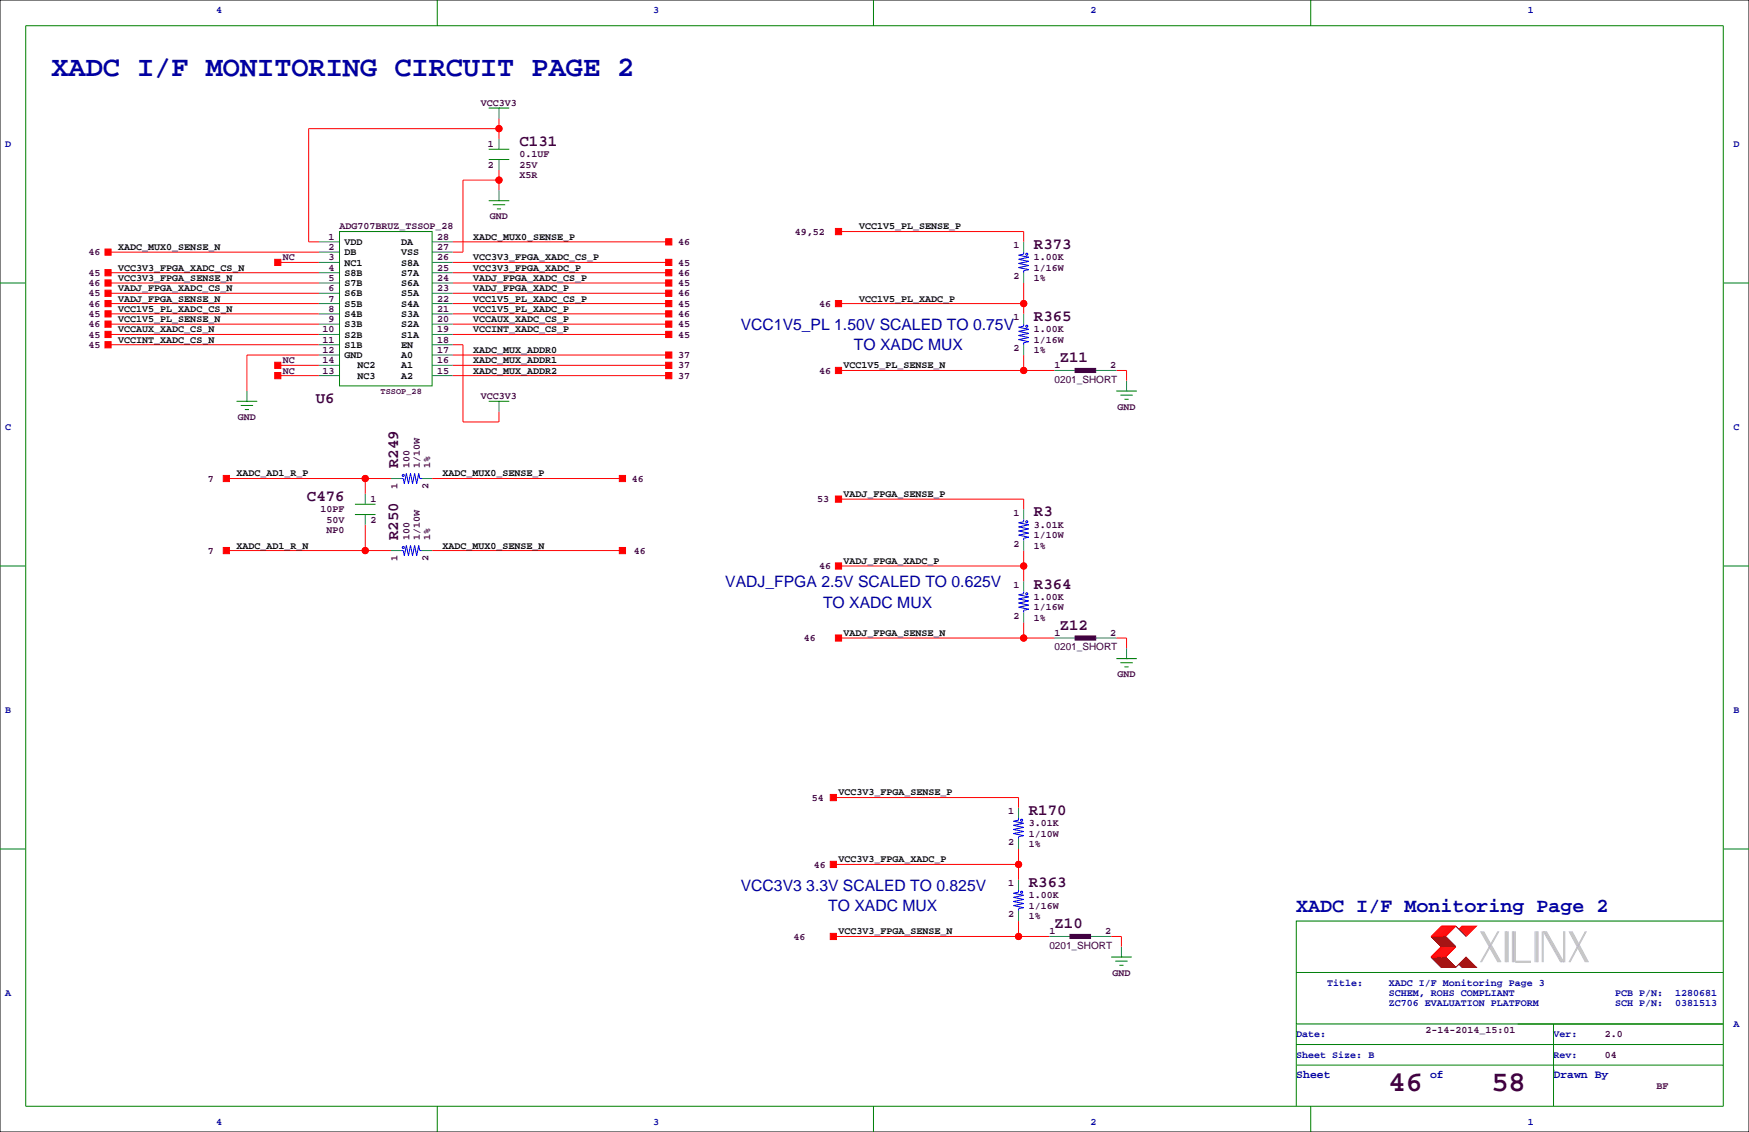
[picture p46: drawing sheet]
<svg xmlns="http://www.w3.org/2000/svg" width="432mm" height="279mm" viewBox="0 0 432 279" stroke-linecap="round" stroke-linejoin="round" font-family="sans-serif">
<defs><g id="words">
<text font-size="7.1" fill="#0000a0" x="12.7" y="18.9">XADC I/F MONITORING CIRCUIT PAGE 2</text>
<g font-size="7.1" fill="#400040">
<text x="342.8" y="269.3">46</text>
<text x="368.2" y="269.3">58</text>
</g>
<text font-size="4.9" fill="#0000a0" x="320" y="225.1">XADC I/F Monitoring Page 2</text>
<g font-size="3.9" fill="#400040">
<text x="128.3" y="36">C131</text>
<text x="255.3" y="61.4">R373</text>
<text x="255.3" y="79.2">R365</text>
<text x="261.6" y="89.4">Z11</text>
<text x="78" y="99.5">U6</text>
<text x="98.3" y="115.6" transform="rotate(-90 98.3 115.6)">R249</text>
<text x="75.8" y="123.7">C476</text>
<text x="255.3" y="127.5">R3</text>
<text x="98.3" y="133.3" transform="rotate(-90 98.3 133.3)">R250</text>
<text x="255.3" y="145.3">R364</text>
<text x="261.6" y="155.4">Z12</text>
<text x="254" y="201.1">R170</text>
<text x="254" y="218.9">R363</text>
<text x="260.3" y="229.1">Z10</text>
</g>
<g font-size="3.9" fill="#0000a0">
<text x="182.9" y="81.4">VCC1V5_PL 1.50V SCALED TO 0.75V</text>
<text x="210.8" y="86.5">TO XADC MUX</text>
<text x="179.1" y="144.9">VADJ_FPGA 2.5V SCALED TO 0.625V</text>
<text x="203.2" y="150">TO XADC MUX</text>
<text x="182.9" y="219.8">VCC3V3 3.3V SCALED TO 0.825V</text>
<text x="204.5" y="224.9">TO XADC MUX</text>
</g>
<g font-size="2.8" fill="#0000a0">
<text x="320" y="266.1">Sheet</text>
<text x="353.1" y="266.1">of</text>
<text x="383.5" y="266.1">Drawn By</text>
</g>
<g font-size="2.5" fill="#0000a0">
<text x="53.3" y="3.3">4</text>
<text x="161.3" y="3.3">3</text>
<text x="269.2" y="3.3">2</text>
<text x="377.2" y="3.3">1</text>
<text x="1.3" y="36.3">D</text>
<text x="428" y="36.3">D</text>
<text x="1.3" y="106.2">C</text>
<text x="428" y="106.2">C</text>
<text x="1.3" y="176">B</text>
<text x="428" y="176">B</text>
<text x="1.3" y="245.9">A</text>
<text x="327.7" y="243.3">Title:</text>
<text x="342.9" y="245.9">SCHEM, ROHS COMPLIANT</text>
<text x="342.9" y="243.3">XADC I/F Monitoring Page 3</text>
<text x="398.8" y="245.9">PCB P/N:</text>
<text x="413.6" y="245.9">1280681</text>
<text x="342.9" y="248.4">ZC706 EVALUATION PLATFORM</text>
<text x="398.8" y="248.4">SCH P/N:</text>
<text x="413.6" y="248.4">0381513</text>
<text x="320" y="256">Date:</text>
<text x="383.5" y="256">Ver:</text>
<text x="428" y="253.5">A</text>
<text x="320" y="261.1">Sheet Size: B</text>
<text x="383.5" y="261.1">Rev:</text>
<text x="53.3" y="277.6">4</text>
<text x="161.3" y="277.6">3</text>
<text x="269.2" y="277.6">2</text>
<text x="377.2" y="277.6">1</text>
</g>
<g font-size="2.5" fill="#400040">
<text x="118.7" y="26.2">VCC3V3</text>
<text x="120.4" y="36.3">1</text>
<text x="120.4" y="41.4">2</text>
<text x="128.3" y="38.9">0.1UF</text>
<text x="128.3" y="41.4">25V</text>
<text x="128.3" y="43.9">X5R</text>
<text x="81.1" y="59.2">1</text>
<text x="83.8" y="56.6">ADG707BRUZ_TSSOP_28</text>
<text x="107.9" y="59.2">28</text>
<text x="121" y="54.1">GND</text>
<text x="196.2" y="57.9">49,52</text>
<text x="21.9" y="63">46</text>
<text x="69.8" y="64.3">NC</text>
<text x="81.1" y="61.7">2</text>
<text x="81.1" y="64.3">3</text>
<text x="107.9" y="61.7">27</text>
<text x="107.9" y="64.3">26</text>
<text x="167.4" y="60.5">46</text>
<text x="167.4" y="65.5">45</text>
<text x="250.2" y="61.3">1</text>
<text x="255.3" y="64.3">1.00K</text>
<text x="21.9" y="70.6">46</text>
<text x="21.9" y="68.1">45</text>
<text x="81.1" y="66.8">4</text>
<text x="81.1" y="69.3">5</text>
<text x="81.1" y="71.9">6</text>
<text x="107.9" y="71.9">23</text>
<text x="107.9" y="69.3">24</text>
<text x="107.9" y="66.8">25</text>
<text x="167.4" y="68.1">46</text>
<text x="167.4" y="70.6">45</text>
<text x="250.2" y="68.9">2</text>
<text x="255.3" y="69.3">1%</text>
<text x="255.3" y="66.8">1/16W</text>
<text x="21.9" y="75.7">46</text>
<text x="21.9" y="73.2">45</text>
<text x="81.1" y="74.4">7</text>
<text x="81.1" y="77">8</text>
<text x="107.9" y="77">21</text>
<text x="107.9" y="74.4">22</text>
<text x="167.4" y="73.2">46</text>
<text x="167.4" y="75.7">45</text>
<text x="202.2" y="75.7">46</text>
<text x="21.9" y="83.3">45</text>
<text x="21.9" y="80.8">46</text>
<text x="21.9" y="78.2">45</text>
<text x="79.6" y="82">10</text>
<text x="81.1" y="79.5">9</text>
<text x="107.9" y="82">19</text>
<text x="107.9" y="79.5">20</text>
<text x="167.4" y="80.8">45</text>
<text x="167.4" y="83.3">45</text>
<text x="167.4" y="78.2">46</text>
<text x="250.2" y="79.1">1</text>
<text x="255.3" y="82">1.00K</text>
<text x="21.9" y="85.9">45</text>
<text x="69.8" y="89.7">NC</text>
<text x="79.6" y="84.6">11</text>
<text x="79.6" y="87.1">12</text>
<text x="79.6" y="89.7">14</text>
<text x="107.9" y="89.7">16</text>
<text x="107.9" y="87.1">17</text>
<text x="107.9" y="84.6">18</text>
<text x="167.4" y="88.4">37</text>
<text x="250.2" y="86.7">2</text>
<text x="255.3" y="84.6">1/16W</text>
<text x="255.3" y="87.1">1%</text>
<text x="69.8" y="92.2">NC</text>
<text x="79.6" y="92.2">13</text>
<text x="107.9" y="92.2">15</text>
<text x="167.4" y="93.5">37</text>
<text x="167.4" y="90.9">37</text>
<text x="202.2" y="92.2">46</text>
<text x="260.3" y="90.9">1</text>
<text x="260.3" y="94.5">0201_SHORT</text>
<text x="274.1" y="90.9">2</text>
<text x="118.7" y="98.6">VCC3V3</text>
<text x="275.9" y="101.1">GND</text>
<text x="58.7" y="103.6">GND</text>
<text x="51.3" y="118.9">7</text>
<text x="101.1" y="115.6" transform="rotate(-90 101.1 115.6)">100</text>
<text x="103.6" y="115.6" transform="rotate(-90 103.6 115.6)">1/10W</text>
<text x="106.2" y="115.6" transform="rotate(-90 106.2 115.6)">1%</text>
<text x="156" y="118.9">46</text>
<text x="91.4" y="124">1</text>
<text x="98.1" y="120.7" transform="rotate(-90 98.1 120.7)">1</text>
<text x="105.8" y="120.7" transform="rotate(-90 105.8 120.7)">2</text>
<text x="201.7" y="124">53</text>
<text x="79.2" y="126.5">10PF</text>
<text x="80.6" y="129">50V</text>
<text x="80.6" y="131.6">NP0</text>
<text x="91.4" y="129">2</text>
<text x="250.2" y="127.3">1</text>
<text x="255.3" y="130.3">3.01K</text>
<text x="51.3" y="136.7">7</text>
<text x="101.1" y="133.3" transform="rotate(-90 101.1 133.3)">100</text>
<text x="103.6" y="133.3" transform="rotate(-90 103.6 133.3)">1/10W</text>
<text x="106.2" y="133.3" transform="rotate(-90 106.2 133.3)">1%</text>
<text x="156.5" y="136.7">46</text>
<text x="250.2" y="135">2</text>
<text x="255.3" y="132.8">1/10W</text>
<text x="255.3" y="135.4">1%</text>
<text x="98.1" y="138.4" transform="rotate(-90 98.1 138.4)">1</text>
<text x="105.8" y="138.4" transform="rotate(-90 105.8 138.4)">2</text>
<text x="202.2" y="140.5">46</text>
<text x="250.2" y="145.1">1</text>
<text x="255.3" y="148.1">1.00K</text>
<text x="250.2" y="152.7">2</text>
<text x="255.3" y="150.6">1/16W</text>
<text x="255.3" y="153.2">1%</text>
<text x="198.4" y="158.2">46</text>
<text x="260.3" y="157">1</text>
<text x="260.3" y="160.6">0201_SHORT</text>
<text x="274.1" y="157">2</text>
<text x="275.9" y="167.1">GND</text>
<text x="200.4" y="197.6">54</text>
<text x="248.9" y="201">1</text>
<text x="254" y="204">3.01K</text>
<text x="248.9" y="208.6">2</text>
<text x="254" y="209">1%</text>
<text x="254" y="206.5">1/10W</text>
<text x="201" y="214.1">46</text>
<text x="248.9" y="218.8">1</text>
<text x="254" y="221.7">1.00K</text>
<text x="248.9" y="226.4">2</text>
<text x="254" y="224.3">1/16W</text>
<text x="254" y="226.8">1%</text>
<text x="195.9" y="231.9">46</text>
<text x="259.1" y="230.6">1</text>
<text x="272.8" y="230.6">2</text>
<text x="259.1" y="234.2">0201_SHORT</text>
<text x="274.6" y="240.8">GND</text>
<text x="351.9" y="255">2-14-2014_15:01</text>
<text x="396.2" y="256">2.0</text>
<text x="396.2" y="261.1">04</text>
<text x="408.9" y="268.7">BF</text>
</g>
<g font-size="2.5">
<text x="116.8" y="59.2">XADC_MUX0_SENSE_P</text>
<text x="212.1" y="56.6">VCC1V5_PL_SENSE_P</text>
<text x="29.2" y="61.7">XADC_MUX0_SENSE_N</text>
<text x="85.1" y="60.5">VDD</text>
<text x="85.1" y="63">DB</text>
<text x="85.1" y="65.5">NC1</text>
<text x="99.1" y="60.5">DA</text>
<text x="99.1" y="63">VSS</text>
<text x="99.1" y="65.5">S8A</text>
<text x="116.8" y="64.3">VCC3V3_FPGA_XADC_CS_P</text>
<text x="29.2" y="71.9">VADJ_FPGA_XADC_CS_N</text>
<text x="29.2" y="69.3">VCC3V3_FPGA_SENSE_N</text>
<text x="29.2" y="66.8">VCC3V3_FPGA_XADC_CS_N</text>
<text x="85.1" y="68.1">S8B</text>
<text x="85.1" y="70.6">S7B</text>
<text x="99.1" y="70.6">S6A</text>
<text x="99.1" y="68.1">S7A</text>
<text x="116.8" y="66.8">VCC3V3_FPGA_XADC_P</text>
<text x="116.8" y="69.3">VADJ_FPGA_XADC_CS_P</text>
<text x="116.8" y="71.9">VADJ_FPGA_XADC_P</text>
<text x="29.2" y="77">VCC1V5_PL_XADC_CS_N</text>
<text x="29.2" y="74.4">VADJ_FPGA_SENSE_N</text>
<text x="85.1" y="73.2">S6B</text>
<text x="85.1" y="75.7">S5B</text>
<text x="99.1" y="75.7">S4A</text>
<text x="99.1" y="73.2">S5A</text>
<text x="116.8" y="74.4">VCC1V5_PL_XADC_CS_P</text>
<text x="116.8" y="77">VCC1V5_PL_XADC_P</text>
<text x="212.1" y="74.4">VCC1V5_PL_XADC_P</text>
<text x="29.2" y="82">VCCAUX_XADC_CS_N</text>
<text x="29.2" y="79.5">VCC1V5_PL_SENSE_N</text>
<text x="85.1" y="78.2">S4B</text>
<text x="85.1" y="80.8">S3B</text>
<text x="85.1" y="83.3">S2B</text>
<text x="99.1" y="83.3">S1A</text>
<text x="99.1" y="80.8">S2A</text>
<text x="99.1" y="78.2">S3A</text>
<text x="116.8" y="79.5">VCCAUX_XADC_CS_P</text>
<text x="116.8" y="82">VCCINT_XADC_CS_P</text>
<text x="29.2" y="84.6">VCCINT_XADC_CS_N</text>
<text x="85.1" y="85.9">S1B</text>
<text x="85.1" y="88.4">GND</text>
<text x="99.1" y="88.4">A0</text>
<text x="99.1" y="85.9">EN</text>
<text x="116.8" y="89.7">XADC_MUX_ADDR1</text>
<text x="116.8" y="87.1">XADC_MUX_ADDR0</text>
<text x="88.3" y="90.9">NC2</text>
<text x="88.3" y="93.5">NC3</text>
<text x="99.1" y="93.5">A2</text>
<text x="99.1" y="90.9">A1</text>
<text x="116.8" y="92.2">XADC_MUX_ADDR2</text>
<text x="208.3" y="90.9">VCC1V5_PL_SENSE_N</text>
<text x="58.4" y="117.6">XADC_AD1_R_P</text>
<text x="109.2" y="117.6">XADC_MUX0_SENSE_P</text>
<text x="208.3" y="122.7">VADJ_FPGA_SENSE_P</text>
<text x="58.4" y="135.4">XADC_AD1_R_N</text>
<text x="109.2" y="135.4">XADC_MUX0_SENSE_N</text>
<text x="208.3" y="139.2">VADJ_FPGA_XADC_P</text>
<text x="208.3" y="157">VADJ_FPGA_SENSE_N</text>
<text x="207" y="196.3">VCC3V3_FPGA_SENSE_P</text>
<text x="207" y="212.9">VCC3V3_FPGA_XADC_P</text>
<text x="207" y="230.6">VCC3V3_FPGA_SENSE_N</text>
</g>
<text font-size="2.1" fill="#400040" x="94" y="97.4">TSSOP_28</text>
</g></defs>
<path d="M0 0h431.8v279.4h-431.8z" fill="none" stroke="#000" stroke-width=".25"/>
<g fill="none" stroke="#f00" stroke-width=".25">
<path d="M123.2 29.2v5.1M123.2 31.8h-47v27.9h2.5M111.8 59.7h53.3M123.2 41.9v5.1M123.2 44.4h-8.9v17.8h-2.5M207 57.2h45.7v2.5M26.7 67.3h52M26.7 69.8h52M26.7 77.5h52M26.7 74.9h52M26.7 72.4h52M26.7 62.2h52"/>
<path d="M68.6 64.8h10.1M111.8 64.8h53.3M111.8 67.3h53.3M111.8 69.8h53.3M111.8 77.5h53.3M111.8 74.9h53.3M111.8 72.4h53.3M207 74.9h45.7M252.7 69.8v7.7M26.7 80h52M26.7 85.1h52M26.7 82.5h52"/>
<path d="M68.6 92.7h10.1M68.6 90.2h10.1M78.7 87.6h-17.7v8.9M111.8 80h53.3M111.8 85.1h2.5v19h8.9v-2.5M111.8 82.5h53.3M111.8 92.7h53.3M111.8 90.2h53.3M111.8 87.6h53.3M207 91.4h53.3M252.7 87.6v3.8M275.6 91.4h2.5v2.6"/>
<path d="M55.9 118.1h40.6M90.2 118.1v3.8M106.7 118.1h47M55.9 135.9h40.6M90.2 129.5v6.4M106.7 135.9h47M207 123.2h45.7v2.5M207 139.7h45.7M252.7 135.9v7.6M207 157.5h53.3M252.7 153.7v3.8M275.6 157.5h2.5v2.5"/>
<path d="M205.7 196.8h45.8v2.6M205.7 213.4h45.8M251.5 209.5v7.7M205.7 231.1h53.4M251.5 227.3v3.8M274.3 231.1h2.6v2.6M355.9 228.6h3.5l-2.5 2.5h-3.6zM355.9 233.7l-2.6 2.5h3.6l2.5-2.5M356.1 233.7l-2.5 2.5M356.1 228.6l-2.5 2.5M356.4 233.7l-2.6 2.5M356.4 228.6l-2.6 2.5"/>
<path d="M356.6 233.7l-2.5 2.5M356.6 228.6l-2.5 2.5M356.9 233.7l-2.6 2.5M356.9 228.6l-2.6 2.5M357.1 233.7l-2.5 2.5M357.1 228.6l-2.5 2.5M357.4 233.7l-2.6 2.5M357.4 228.6l-2.6 2.5M357.6 233.7l-2.5 2.5M357.6 228.6l-2.5 2.5M357.9 233.7l-2.6 2.5M357.9 228.6l-2.6 2.5"/>
<path d="M358.1 233.7l-2.5 2.5M358.1 228.6l-2.5 2.5M358.4 233.7l-2.5 2.5M358.4 228.6l-2.5 2.5M358.6 233.7l-2.5 2.5M358.6 228.6l-2.5 2.5M358.9 233.7l-2.5 2.5M358.9 228.6l-2.5 2.5M359.2 233.7l-2.6 2.5M359.2 228.6l-2.6 2.5M360.2 229.4l.7-.8h3.6l-2.6 2.5M361.2 228.6l-.8 .8"/>
<path d="M361.4 228.6l-1 1M361.7 228.6l-1 1M361.9 228.6l-1.2 1.3M362.2 228.6l-1.3 1.3M362.5 228.6l-1.6 1.5M362.7 228.6l-1.5 1.5M363 228.6l-1.8 1.8M363.2 228.6l-1.8 1.8M363.5 228.6l-2.1 2M363.7 228.6l-2 2M364 228.6l-2.3 2.3M364.2 228.6l-2.3 2.3"/>
<circle cx="123.2" cy="31.7" r=".76"/>
<circle cx="123.2" cy="44.4" r=".76"/>
<circle cx="252.7" cy="74.9" r=".76"/>
<circle cx="252.7" cy="91.4" r=".76"/>
<circle cx="90.2" cy="118.1" r=".76"/>
<circle cx="90.2" cy="135.9" r=".76"/>
<circle cx="252.7" cy="139.7" r=".76"/>
<circle cx="252.7" cy="157.5" r=".76"/>
<circle cx="251.5" cy="213.4" r=".76"/>
<circle cx="251.5" cy="231.1" r=".76"/>
</g>
<g fill="#f00" stroke="#f00" stroke-width=".25">
<path d="M164.3 64h1.6v1.5h-1.6z" fill-rule="evenodd"/>
<path d="M25.9 66.5h1.5v1.6h-1.5z" fill-rule="evenodd"/>
<path d="M25.9 69.1h1.5v1.5h-1.5z" fill-rule="evenodd"/>
<path d="M164.3 76.7h1.6v1.5h-1.6z" fill-rule="evenodd"/>
<path d="M164.3 74.2h1.6v1.5h-1.6z" fill-rule="evenodd"/>
<path d="M164.3 71.6h1.6v1.6h-1.6z" fill-rule="evenodd"/>
<path d="M164.3 69.1h1.6v1.5h-1.6z" fill-rule="evenodd"/>
<path d="M25.9 71.6h1.5v1.6h-1.5z" fill-rule="evenodd"/>
<path d="M25.9 74.2h1.5v1.5h-1.5z" fill-rule="evenodd"/>
<path d="M25.9 76.7h1.5v1.5h-1.5z" fill-rule="evenodd"/>
<path d="M25.9 79.2h1.5v1.6h-1.5z" fill-rule="evenodd"/>
<path d="M152.9 135.1h1.5v1.6h-1.5z" fill-rule="evenodd"/>
<path d="M152.9 117.3h1.5v1.6h-1.5z" fill-rule="evenodd"/>
<path d="M206.2 56.4h1.6v1.5h-1.6z" fill-rule="evenodd"/>
<path d="M164.3 81.8h1.6v1.5h-1.6z" fill-rule="evenodd"/>
<path d="M164.3 79.2h1.6v1.6h-1.6z" fill-rule="evenodd"/>
<path d="M25.9 84.3h1.5v1.6h-1.5z" fill-rule="evenodd"/>
<path d="M25.9 81.8h1.5v1.5h-1.5z" fill-rule="evenodd"/>
<path d="M67.8 91.9h1.5v1.6h-1.5z" fill-rule="evenodd"/>
<path d="M67.8 89.4h1.5v1.5h-1.5z" fill-rule="evenodd"/>
<path d="M206.2 90.7h1.6v1.5h-1.6z" fill-rule="evenodd"/>
<path d="M206.2 138.9h1.6v1.6h-1.6z" fill-rule="evenodd"/>
<path d="M205 212.6h1.5v1.5h-1.5z" fill-rule="evenodd"/>
<path d="M205 230.4h1.5v1.5h-1.5z" fill-rule="evenodd"/>
<path d="M205 196.1h1.5v1.5h-1.5z" fill-rule="evenodd"/>
<path d="M206.2 122.4h1.6v1.6h-1.6z" fill-rule="evenodd"/>
<path d="M164.3 58.9h1.6v1.6h-1.6z" fill-rule="evenodd"/>
<path d="M25.9 61.5h1.5v1.5h-1.5z" fill-rule="evenodd"/>
<path d="M55.1 117.3h1.5v1.6h-1.5z" fill-rule="evenodd"/>
<path d="M55.1 135.1h1.5v1.6h-1.5z" fill-rule="evenodd"/>
<path d="M164.3 86.9h1.6v1.5h-1.6z" fill-rule="evenodd"/>
<path d="M164.3 89.4h1.6v1.5h-1.6z" fill-rule="evenodd"/>
<path d="M164.3 91.9h1.6v1.6h-1.6z" fill-rule="evenodd"/>
<path d="M67.8 64h1.5v1.5h-1.5z" fill-rule="evenodd"/>
<path d="M206.2 74.2h1.6v1.5h-1.6z" fill-rule="evenodd"/>
<path d="M164.3 66.5h1.6v1.6h-1.6z" fill-rule="evenodd"/>
<path d="M206.2 156.7h1.6v1.5h-1.6z" fill-rule="evenodd"/>
<circle cx="123.2" cy="31.7" r=".76"/>
<circle cx="123.2" cy="44.4" r=".76"/>
<circle cx="252.7" cy="91.4" r=".76"/>
<circle cx="252.7" cy="139.7" r=".76"/>
<circle cx="251.5" cy="213.4" r=".76"/>
<circle cx="251.5" cy="231.1" r=".76"/>
<circle cx="90.2" cy="118.1" r=".76"/>
<circle cx="90.2" cy="135.9" r=".76"/>
<circle cx="252.7" cy="74.9" r=".76"/>
<circle cx="252.7" cy="157.5" r=".76"/>
</g>
<g fill="none" stroke="#008080" stroke-width=".25">
<path d="M123.2 26.7v2.5M123.2 34.3v2.5M123.2 39.4v2.5M78.7 59.7h5.1M106.7 59.7h5.1M123.2 47v2.5M252.7 59.7v2.5M78.7 62.2h5.1M78.7 64.8h5.1M78.7 67.3h5.1M78.7 69.8h5.1M78.7 72.4h5.1"/>
<path d="M78.7 74.9h5.1M78.7 77.5h5.1M106.7 62.2h5.1M106.7 64.8h5.1M106.7 67.3h5.1M106.7 69.8h5.1M106.7 72.4h5.1M106.7 74.9h5.1M106.7 77.5h5.1M252.7 67.3v2.5M252.7 77.5v2.5M61 96.5v2.6"/>
<path d="M78.7 80h5.1M78.7 82.5h5.1M78.7 85.1h5.1M78.7 87.6h5.1M78.7 90.2h5.1M78.7 92.7h5.1M106.7 80h5.1M106.7 82.5h5.1M106.7 85.1h5.1M106.7 87.6h5.1M106.7 90.2h5.1M106.7 92.7h5.1"/>
<path d="M123.2 99.1v2.5M252.7 85.1v2.5M260.3 91.4h5.1M270.5 91.4h5.1M278.1 94v2.5M96.5 118.1h2.6M104.1 118.1h2.6M90.2 121.9v2.6M90.2 127v2.5M96.5 135.9h2.6M104.1 135.9h2.6M252.7 125.7v2.6"/>
<path d="M252.7 133.3v2.6M252.7 143.5v2.5M252.7 151.1v2.6M260.3 157.5h5.1M270.5 157.5h5.1M278.1 160v2.6M251.5 199.4v2.5M251.5 207v2.5M251.5 217.2v2.5M251.5 224.8v2.5M259.1 231.1h5.1M269.2 231.1h5.1"/>
<path d="M276.9 233.7v2.5"/>
</g>
<g fill="none" stroke="#008000" stroke-width=".25">
<path d="M6.3 6.4h419.1v266.6h-419.1zM107.9 0v6.4M215.6 0v6.4M323.6 0v6.4M120.6 39.4h5.1M120.6 36.8h5.1M120.6 26.7h5.1M123.2 26.7h.1M83.8 57.2h22.9v38h-22.9zM120.6 49.5h5.1M121.7 50.5h3M122.7 51.6h1"/>
<path d="M123.2 49.5h.1M0 69.8h6.3M425.4 69.8h6.4M58.4 99.1h5.1M61 99.1h.1M120.6 99.1h5.1M123.2 99.1h.1M275.6 96.5h5.1M276.6 97.5h3.1M277.6 98.6h1M278.1 96.5h.1M59.4 100.1h3.1"/>
<path d="M60.5 101.1h1M0 139.7h6.3M87.6 127h5.1M87.6 124.5h5.1M425.4 139.7h6.4M275.6 162.6h5.1M276.6 163.6h3.1M277.6 164.6h1M278.1 162.6h.1M0 209.5h6.3M425.4 209.5h6.4M274.3 236.2h5.1"/>
<path d="M275.3 237.2h3.1M276.4 238.3h1M276.9 236.2h.1M425.4 227.3h-105.4v35.6M320 257.8h105.4M320 252.7h105.4M320 240h105.4M383.5 252.7v20.3M107.9 273v6.4M215.6 273v6.4M320 262.9v10.1M320 262.9h105.4"/>
<path d="M323.6 273v6.4M383.5 264.2h.1"/>
</g>
<g fill="#400040" stroke="#400040" stroke-width=".25">
<path d="M264.2 230.6h5v1h-5z" fill-rule="evenodd"/>
<path d="M265.4 90.9h5.1v1h-5.1z" fill-rule="evenodd"/>
<path d="M265.4 157h5.1v1h-5.1z" fill-rule="evenodd"/>
</g>
<g fill="none" stroke="#00f" stroke-width=".25">
<path d="M252.7 62.2v.5l-1.2 .3 2.5 .5-2.5 .5 2.5 .5-2.5 .5 2.5 .5-2.5 .5 2.5 .5-1.3 .3v.5M252.7 80v.5l-1.2 .3 2.5 .5-2.5 .5 2.5 .5-2.5 .5 2.5 .5-2.5 .5 2.5 .5-1.3 .3v.5M99.1 118.1h.5l.2 1.3 .5-2.6 .5 2.6 .5-2.6 .6 2.6 .5-2.6 .5 2.6 .5-2.6 .2 1.3h.5M99.1 135.9h.5l.2 1.3 .5-2.6 .5 2.6 .5-2.6 .6 2.6 .5-2.6 .5 2.6 .5-2.6 .2 1.3h.5M252.7 128.3v.5l-1.2 .2 2.5 .5-2.5 .5 2.5 .6-2.5 .5 2.5 .5-2.5 .5 2.5 .5-1.3 .2v.5M252.7 146v.6l-1.2 .2 2.5 .5-2.5 .5 2.5 .5-2.5 .5 2.5 .6-2.5 .5 2.5 .5-1.3 .2v.5M251.5 201.9v.5l-1.3 .3 2.5 .5-2.5 .5 2.5 .5-2.5 .5 2.5 .5-2.5 .5 2.5 .5-1.2 .3v.5M251.5 219.7v.5l-1.3 .3 2.5 .5-2.5 .5 2.5 .5-2.5 .5 2.5 .5-2.5 .5 2.5 .5-1.2 .3v.5"/>
<circle cx="253.5" cy="62.7" r=".25"/>
<circle cx="253.5" cy="80.5" r=".25"/>
<circle cx="99.6" cy="117.3" r=".25"/>
<circle cx="99.6" cy="135.1" r=".25"/>
<circle cx="253.5" cy="128.8" r=".25"/>
<circle cx="253.5" cy="146.6" r=".25"/>
<circle cx="252.2" cy="202.4" r=".25"/>
<circle cx="252.2" cy="220.2" r=".25"/>
</g>
<g fill="none" stroke="#800000" stroke-width=".25">
<path d="M353.3 236.2l2.6 2.6h3.5M353.3 231.1l2.6 2.6M353.6 231.1l2.5 2.6M353.6 236.2l2.5 2.6M353.8 231.1l2.6 2.6M353.8 236.2l2.6 2.6M354.1 231.1l2.5 2.6M354.1 236.2l2.5 2.6M354.3 231.1l2.6 2.6M354.3 236.2l2.6 2.6M354.6 231.1l2.5 2.6M354.6 236.2l2.5 2.6"/>
<path d="M354.8 231.1l2.6 2.6M354.8 236.2l2.6 2.6M355.1 231.1l2.5 2.6M355.1 236.2l2.5 2.6M355.3 231.1l2.6 2.6M355.3 236.2l2.6 2.6M355.6 231.1l2.5 2.6M355.6 236.2l2.5 2.6M355.9 231.1l2.5 2.6M355.9 236.2l2.5 2.6M356.1 231.1l2.5 2.6M356.1 236.2l2.5 2.6"/>
<path d="M356.4 231.1l2.5 2.6M356.4 236.2l2.5 2.6M356.6 231.1l2.6 2.6M356.6 236.2l2.6 2.6M356.9 231.1l2.5 2.6M356.9 236.2l2.5 2.6M359.4 228.6l2.5 2.5M360.2 238l.7 .8h3.6l-2.6-2.6-2.5 2.6M360.4 237.7l1 1.1M360.4 238l.8 .8M360.7 237.5l1.2 1.3M360.7 237.7l1 1.1"/>
<path d="M360.9 237.2l1.6 1.6M360.9 237.5l1.3 1.3M361.2 237l1.8 1.8M361.2 237.2l1.5 1.6M361.4 236.7l2.1 2.1M361.4 237l1.8 1.8M361.7 236.5l2.3 2.3M361.7 236.7l2 2.1M361.9 236.5l2.3 2.3"/>
</g>
<g fill="none" stroke="#c0c0c0" stroke-width=".25">
<path d="M365.5 229.9l4.3 7.6M365.8 229.9l4.3 7.6M366 229.9l4.3 7.6M366.3 229.9l4.3 7.6M369.8 229.9l-4.3 7.6M370.1 229.9l-4.3 7.6M371.6 229.9v7.6M371.9 229.9v7.6M372.1 229.9v7.6M372.4 229.9v7.6M373.4 229.9v7.6M373.6 229.9v7.6"/>
<path d="M373.9 229.9v7.6M374.1 229.9v7.6h3.9M374.1 237.2h3.9M379 229.9v7.6M379.2 229.9v7.6M379.5 229.9v7.6M379.7 229.9v7.6M380.7 229.9v7.6M381 237.5v-7.6l4.3 7.6M381.3 229.9l4.3 7.6M381.5 229.9l4.3 7.6M381.8 229.9l4.3 7.6v-7.6"/>
<path d="M386.3 229.9v7.6M387.3 229.9l4.1 7.6M387.6 229.9l4.1 7.6M387.9 229.9l4 7.6M388.1 229.9l4.1 7.6M391.4 229.9l-4.1 7.6M391.7 229.9l-4.1 7.6"/>
</g>
<use href="#words"/>
</svg>
